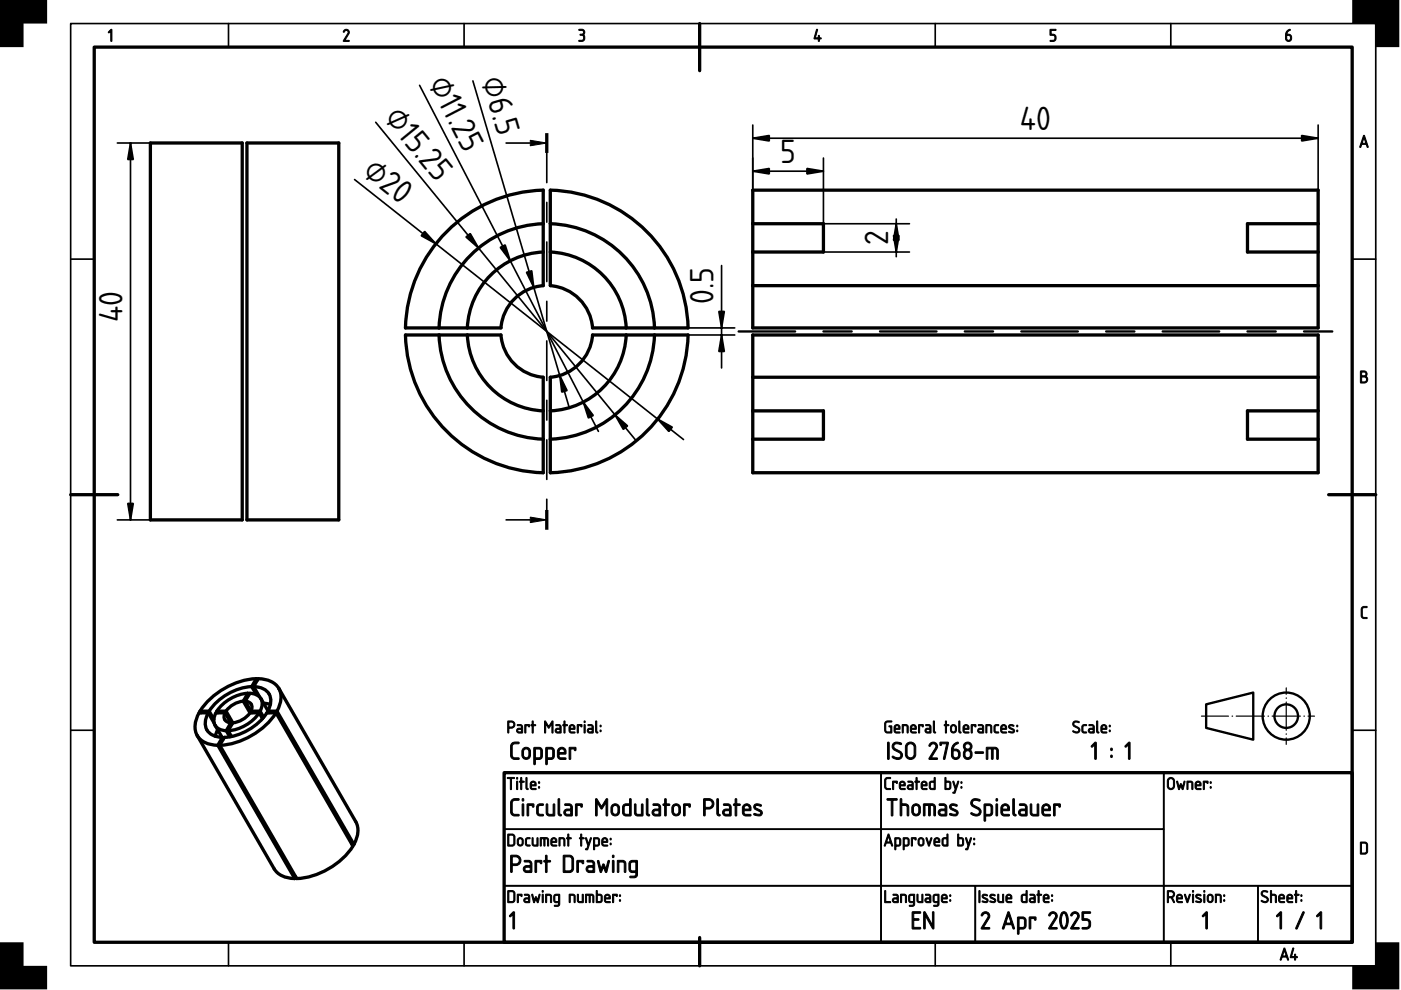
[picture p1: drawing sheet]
<svg xmlns="http://www.w3.org/2000/svg" width="297mm" height="210mm" viewBox="0 0 297 210" stroke-linecap="round" stroke-linejoin="round" font-family="sans-serif">
<defs><g id="words">
<g font-size="6.7">
<text x="90.7" y="17.6" transform="rotate(63 90.7 17.6)">⌀1 .25</text>
<text x="102.1" y="17" transform="rotate(74 102.1 17)">⌀6.5</text>
<text x="81.3" y="25.1" transform="rotate(51 81.3 25.1)">⌀15.25</text>
<text x="216.3" y="27.6">40</text>
<text x="165.4" y="34.6">5</text>
<text x="76.6" y="36.9" transform="rotate(38 76.6 36.9)">⌀20</text>
<text x="188.3" y="52" transform="rotate(-90 188.3 52)">2</text>
<text x="151.3" y="64.5" transform="rotate(-90 151.3 64.5)">0.5</text>
<text x="25.9" y="68.3" transform="rotate(-90 25.9 68.3)">40</text>
</g>
</g></defs>
<path d="M20 10h266.7v189.8h-266.7zM148.3 5v10M15 104.9h10M281.7 104.9h10M106.9 163.8h179.8v36h-179.8zM148.3 198.8v6" fill="none" stroke="#000" stroke-width=".7"/>
<g fill="none" stroke="#000" stroke-width=".35">
<path d="M15 5h276.7v199.8h-276.7zM48.4 5v5M98.4 5v5M198.3 5v5M248.2 5v5M15 54.9h5M286.7 54.9h5M15 154.8h5M286.7 154.8h5M106.9 163.8h79.9v12h-79.9zM106.9 175.8h79.9v12h-79.9zM186.8 175.8h59.9v12h-59.9z"/>
<path d="M186.8 163.8h59.9v12h-59.9zM246.7 163.8h40v24h-40zM48.4 199.8v5M98.4 199.8v5M106.9 187.8h79.9v12h-79.9zM186.8 187.8h20v12h-20zM198.3 199.8v5M206.8 187.8h39.9v12h-39.9zM246.7 187.8h20v12h-20zM248.2 199.8v5M266.7 187.8h20v12h-20z"/>
</g>
<g fill="#000" stroke="#000" stroke-width=".21">
<path d="M23.5 6.3l.2 .1v2.2l-.1 .2-.1-.2v-2l-.4 .4-.1-.1zM72.9 6.4a.64 .64 0 0 1 .9-.1 .64 .64 0 0 1 .2 .9l-.9 1.4h.8l.1 .2h-1.2l.9-1.7a.44 .44 0 0 0-.2-.7 .44 .44 0 0 0-.6 .4l-.1-.1zM122.7 6.2a.75 .75 0 0 1 1 .2 .75 .75 0 0 1 0 1 .82 .82 0 0 1 .2 1.1 .82 .82 0 0 1-1.2 .2v-.1a.76 .76 0 0 0 1-.7l-.1-.3-.6-.1v-.2a.47 .47 0 0 0 .6-.2 .47 .47 0 0 0-.1-.6l-.8-.1zM173.1 6.2l.2 .2-.4 1.6h.6l.1-.5 .1 .5 .4 .2-.4 .1-.1 .5-.1-.5-.9-.1zM222.6 6.2h1.2l.1 .1-.1 .2h-.9v.7a.8 .8 0 0 1 1 .6 .8 .8 0 0 1-.6 1l-.7-.1 .6-.2a.54 .54 0 0 0 .5-.5 .54 .54 0 0 0-.5-.5h-.6zM288.8 128.7l.3-.1h.7v.2l-.7 .1-.2 .2-.1 1.4 .3 .4h.7v.2h-.8l-.4-.4v-1.5zM108.7 193.4l.2-.1 .2 .2v3.3l-.2 .2-.2-.2v-2.9l-.4 .5-.3-.2zM255.6 193.4l.2-.1 .2 .2v3.3l-.2 .2-.2-.2v-2.9l-.4 .5-.3-.2z"/>
<path d="M272.9 6.6l.5-.4 .2 .2a.79 .79 0 0 0-.7 .9 .75 .75 0 0 1 1 .8 .75 .75 0 0 1-1.2 .5l-.1-.4a1.82 1.82 0 0 1 .3-1.6zM272.8 7.5v.7a.4 .4 0 0 0 .4 .3 .4 .4 0 0 0 .4-.3l-.1-.6z"/>
<path d="M289.1 28.7l.2 .1 .8 2.3-.1 .2-.3-.7h-1l-.2 .6-.2-.1zM289.2 29.2l-.4 1.2h.8z"/>
<path d="M288.5 78.7l.6-.1a.65 .65 0 0 1 .7 .4 .65 .65 0 0 1-.2 .8 .77 .77 0 0 1 .4 .8 .77 .77 0 0 1-.7 .6h-.8zM288.7 79.9v1.1h.5a.52 .52 0 0 0 .5-.5 .52 .52 0 0 0-.5-.6zM288.7 78.9v.8h.5a.39 .39 0 0 0 .4-.4 .39 .39 0 0 0-.4-.4z"/>
<path d="M107.9 153.1v1h.6a.52 .52 0 0 0 .4-.5 .52 .52 0 0 0-.5-.5zM107.7 152.9h.1a1.18 1.18 0 0 1 1.2 .2 .78 .78 0 0 1 .1 .8 .78 .78 0 0 1-.6 .5h-.6v.9l-.2 .1zM109.8 154.7v.3l.1 .2h.7v-.6zM109.7 153.7h.8l.3 .4v1.3h-.8a.52 .52 0 0 1-.5-.5 .52 .52 0 0 1 .5-.5h.6l-.1-.4-.8-.2zM111.3 153.7h1l-.1 .4-.2-.2h-.5v1.4l-.1 .1-.1-.1zM112.8 152.9l.3 .1v.6l.5 .2-.5 .1v1.4l-.2 .1-.1-.1v-1.4l-.2-.1 .2-.2zM115.5 152.9h.2l.6 1.1 .7-1.1h.2v2.5l-.2-.1v-1.9l-.7 1-.6-1v1.9l-.2 .1zM118 154.7v.3l.1 .2h.6v-.6zM117.9 153.7h.8l.3 .4-.1 1.3h-.7a.52 .52 0 0 1-.5-.5 .52 .52 0 0 1 .5-.5h.5v-.4l-.8-.2zM119.6 152.9l.2 .1v.6l.5 .2-.5 .1v1.4l-.1 .1-.1-.1v-1.4l-.3-.1 .3-.2zM121 154l-.1 .4h.8l-.2-.5zM120.9 153.8a.64 .64 0 0 1 .8 0 .64 .64 0 0 1 .1 .8h-.9l.1 .5 .9 .2-.8 .1a1.06 1.06 0 0 1-.2-1.6zM122.4 153.7h1l-.1 .4-.1-.2h-.6v1.4l-.1 .1-.1-.1zM123.9 153.7l.2 .1v1.5l-.1 .1-.2-.1zM123.8 153a.17 .17 0 0 1 .3 0 .17 .17 0 0 1-.3 0zM124.8 154.7v.3l.1 .2h.6v-.6zM124.7 153.7h.8l.3 .4v1.3h-.8a.52 .52 0 0 1-.5-.5 .52 .52 0 0 1 .5-.5h.5v-.4l-.8-.2zM126.3 152.9l.2 .1v2l.3 .3-.2 .1-.2-.1-.1-.3zM127.2 154.8h.2v.3h-.2zM127.2 153.8h.2v.3h-.2z"/>
<path d="M108.5 157.6a1.46 1.46 0 0 1 1.6-.1l-.2 .2-1 .1-.3 .4 .1 2.2 .4 .3h.9l-.1 .3h-1l-.6-.5-.1-2.3zM111.2 158.9l-.2 .3v.9a.57 .57 0 0 0 .6 .6 .57 .57 0 0 0 .5-.7v-.8l-.2-.3-.3-.1zM111 158.6a.92 .92 0 0 1 1.5 .7 1.51 1.51 0 0 1-.3 1.5 .92 .92 0 0 1-1 .1 .92 .92 0 0 1-.6-.8l.1-1zM113.5 158.8v1.9l.9-.1 .2-.3v-1.2l-.2-.3zM113.2 158.5a1.38 1.38 0 0 1 1.8 .5v.2a1.71 1.71 0 0 1-.5 1.8h-1v1.1h-.3zM116.1 158.8v1.9l.9-.1 .2-.3v-1.2l-.2-.3zM115.7 158.5a1.38 1.38 0 0 1 1.8 .5v.2a1.71 1.71 0 0 1-.5 1.8h-.9l-.1 1.1h-.3zM118.7 159l-.2 .6h1.2a.58 .58 0 0 0-.3-.7 .58 .58 0 0 0-.7 .1zM118.5 158.7a.92 .92 0 0 1 1.2 0 .92 .92 0 0 1 .1 1.2h-1.3l.2 .7 1.1 .1 .2 .2-.2 .1h-.9a.89 .89 0 0 1-.7-1.2 1.14 1.14 0 0 1 .3-1.1zM120.7 158.5l1.2-.1 .2 .2-.1 .6-.2-.1v-.3h-.8v2l-.2 .2a3.9 3.9 0 0 1-.1-2.5z"/>
<path d="M187.7 153l.5-.2 .9 .1-.1 .2h-.9l-.3 .4v1.2l.2 .4 .9 .1v-1.1l-.4-.1 .1-.1h.5v1.5h-1l-.5-.3v-1.6zM189.9 154l-.1 .4h.8l-.2-.5zM189.8 153.8a.64 .64 0 0 1 .8 0 .64 .64 0 0 1 .1 .8h-.9l.1 .5 .9 .2-.7 .1a1.06 1.06 0 0 1-.3-1.6zM191.3 153.6a.88 .88 0 0 1 1.3 .6l-.2 1.2-.1-.1v-1.3l-.8-.1v1.4l-.2 .1zM193.3 154v.4h.7l-.2-.5zM193.2 153.8a.64 .64 0 0 1 .9 0 .64 .64 0 0 1 .1 .8h-.9l.1 .5 .9 .2-.8 .1a1.06 1.06 0 0 1-.3-1.6zM194.8 153.7h1l-.1 .4-.2-.2h-.5v1.4l-.1 .1-.2-.1zM196.4 154.7v.3l.1 .2h.6v-.6zM196.3 153.7h.8l.3 .4v1.3h-.8a.52 .52 0 0 1-.5-.5 .52 .52 0 0 1 .5-.5h.5v-.4l-.8-.2zM197.9 152.9l.2 .1v2l.3 .3-.1 .1-.3-.1-.1-.3zM200.5 152.9l.2 .1v.6l.5 .2-.5 .1v1.4l-.1 .1-.2-.1v-1.4l-.2-.1 .2-.2zM201.9 154l-.1 .8a.4 .4 0 0 0 .4 .4 .4 .4 0 0 0 .3-.5l-.1-.7zM201.7 153.8a.64 .64 0 0 1 1.1 .4v.6a.64 .64 0 0 1-.7 .6 .64 .64 0 0 1-.6-.6v-.7zM203.3 152.9l.2 .1v2l.3 .3-.2 .1-.2-.1-.1-.3zM204.5 154l-.1 .4h.8l-.2-.5zM204.4 153.8a.64 .64 0 0 1 .9 0 .64 .64 0 0 1 0 .8h-.9l.1 .5 1 .2-.8 .1a1.06 1.06 0 0 1-.3-1.6zM205.9 153.7h1l-.1 .4-.1-.2h-.5v1.4l-.2 .1-.1-.1zM207.6 154.7l-.1 .3 .2 .2h.6v-.6zM207.4 153.7h.9l.3 .4-.1 1.3h-.7a.52 .52 0 0 1-.5-.5 .52 .52 0 0 1 .5-.5h.5v-.4l-.9-.2zM209 153.6a.88 .88 0 0 1 1.3 .6l-.1 1.2-.2-.1v-1.3l-.8-.1v1.4l-.2 .1zM210.9 153.8l.7-.2 .1 .2a.52 .52 0 0 0-.6 .1 .52 .52 0 0 0-.1 .6v.5l.8 .3a.65 .65 0 0 1-.8 0 .65 .65 0 0 1-.3-.7zM212.5 154l-.1 .4h.8l-.2-.5zM212.4 153.8a.64 .64 0 0 1 .8 0 .64 .64 0 0 1 .1 .8h-.9l.1 .5 .9 .2-.7 .1a1.06 1.06 0 0 1-.3-1.6zM214 153.8a.61 .61 0 0 1 1 .2l-.7-.1-.2 .2 .7 .5a.52 .52 0 0 1 .2 .7 .52 .52 0 0 1-.8 .1l-.3-.2 .1-.1a.45 .45 0 0 0 .5 .1 .45 .45 0 0 0 .3-.3l-.8-.5-.2-.3zM215.6 154.8h.2v.3h-.2zM215.6 153.8h.2v.3h-.2z"/>
<path d="M227.6 153a.99 .99 0 0 1 1.2 .1l-.1 .1a.6 .6 0 0 0-.6-.1 .6 .6 0 0 0-.4 .6l.9 .5a.73 .73 0 0 1 0 1.2 .73 .73 0 0 1-1.1-.4l.1-.1a.61 .61 0 0 0 .6 .3 .61 .61 0 0 0 .5-.6l-1.1-.7-.2-.4zM229.5 153.8l.8-.2 .1 .2a.52 .52 0 0 0-.6 .1 .52 .52 0 0 0-.2 .6v.5l.8 .3a.65 .65 0 0 1-.8 0 .65 .65 0 0 1-.2-.7zM231.1 154.7l-.1 .3 .1 .2h.7v-.6zM230.9 153.7h.8l.3 .4v1.3h-.8a.52 .52 0 0 1-.5-.5 .52 .52 0 0 1 .5-.5h.6l-.1-.4-.8-.2zM232.5 152.9l.2 .1v2l.3 .3-.1 .1-.3-.1-.1-.3zM233.7 154v.4h.7l-.2-.5zM233.6 153.8a.64 .64 0 0 1 .9 0 .64 .64 0 0 1 .1 .8h-1l.2 .5 .9 .2-.8 .1a1.06 1.06 0 0 1-.3-1.6zM235.2 154.8h.2v.3h-.2zM235.2 153.8h.2v.3h-.2z"/>
<path d="M232.1 157.4l.2-.1 .1 .2v3.3l-.1 .2-.2-.2v-2.9l-.5 .5-.2-.1zM235.5 160.2h.3v.4h-.3zM235.5 158.7h.3v.4h-.3zM239.2 157.4l.2-.1 .2 .2v3.3l-.2 .2-.2-.2v-2.9l-.4 .5-.3-.1z"/>
<path d="M107.6 164.9l1.4-.1 .1 .2-.7 .1v2.2l-.1 .1-.1-.1v-2.2l-.6-.1zM109.6 165.6l.2 .1v1.6l-.2 .1-.1-.1zM109.5 165a.17 .17 0 0 1 .3 0 .17 .17 0 0 1-.3 0zM110.4 164.9l.2 .1v.6l.6 .2-.6 .1v1.4l-.1 .1-.1-.1v-1.4l-.3-.2 .3-.1zM111.5 164.9l.2 .1v2l.3 .3-.1 .1-.3-.1-.1-.3zM112.7 166v.4h.7l-.2-.5zM112.6 165.8a.64 .64 0 0 1 .9 0 .64 .64 0 0 1 .1 .8h-1l.2 .5 .9 .2-.8 .1a1.06 1.06 0 0 1-.3-1.6zM114.2 166.8h.2v.3h-.2zM114.2 165.8h.2v.3h-.2z"/>
<path d="M107.9 177.1v2.1l.8-.1 .2-.3v-1.5l-.2-.2zM107.7 176.9l1-.1 .5 .5v1.7l-.5 .4h-1zM110 177.9l-.1 .9a.4 .4 0 0 0 .4 .3 .4 .4 0 0 0 .4-.4l-.1-.7zM109.9 177.7a.64 .64 0 0 1 1 .5v.6a.64 .64 0 0 1-.6 .6 .64 .64 0 0 1-.6-.6v-.8zM111.5 177.8l.8-.2 .1 .2a.52 .52 0 0 0-.6 .1 .52 .52 0 0 0-.2 .5l.1 .6 .7 .3a.65 .65 0 0 1-.8 0 .65 .65 0 0 1-.2-.7zM112.8 177.6l.2 .2 .1 1.2 .2 .2h.5v-1.5l.2-.1 .1 .1v1.7h-1a1.76 1.76 0 0 1-.3-1.8zM114.6 177.6h1.4a1.46 1.46 0 0 1 .2 1.8l-.1-.2v-1.2l-.3-.2h-.2v1.4l-.2 .2-.1-.1v-1.5h-.5v1.5l-.2 .1zM117.1 178l-.1 .4h.8l-.2-.5zM117 177.8a.64 .64 0 0 1 .9 0 .64 .64 0 0 1 0 .8h-.9l.1 .5 1 .2-.8 .1a1.06 1.06 0 0 1-.3-1.6zM118.5 177.6a.88 .88 0 0 1 1.3 .6l-.1 1.2-.2-.2v-1.2l-.8-.2v1.4l-.2 .2zM120.4 176.9l.2 .1v.6l.5 .1-.5 .1v1.5l-.1 .1-.1-.1v-1.5l-.3-.1 .3-.1zM123.1 176.9l.2 .1v.6l.6 .1-.6 .1v1.5l-.1 .1-.1-.1v-1.5l-.3-.1 .3-.1zM124.2 177.6l.2 .1 .4 1.2 .4-1.2 .1-.1 .1 .1-.9 2.5-.4-.1 .3-.2 .2-.6zM126.1 177.9v1.3l.6-.1 .2-.2v-.9l-.2-.1zM125.9 177.6a.86 .86 0 0 1 1.2 .6v.2a.7 .7 0 0 1-.5 1h-.5v.7h-.2zM127.9 178l-.1 .4h.8l-.2-.5zM127.8 177.8a.64 .64 0 0 1 .9 0 .64 .64 0 0 1 0 .8h-.9l.1 .5 1 .2-.8 .1a1.06 1.06 0 0 1-.3-1.6zM129.4 178.8h.2v.3h-.2zM129.4 177.8h.2v.2h-.2z"/>
<path d="M108.5 169.6a1.46 1.46 0 0 1 1.6-.1l-.2 .2-1 .1-.3 .4 .1 2.2 .4 .3h.9l-.1 .3h-1l-.6-.5-.1-2.3zM110.7 170.5h.3l.1 .1v2.2l-.2 .2-.2-.2zM110.7 169.6a.25 .25 0 0 1 .5 0 .25 .25 0 0 1-.5 0zM111.8 170.5l1.2-.1 .2 .2-.1 .6-.2-.1v-.3h-.8v2l-.2 .2a3.9 3.9 0 0 1-.1-2.5zM114 170.6a1.11 1.11 0 0 1 1.2 0v.1a.86 .86 0 0 0-1.1 .6l.1 1.1 .1 .2 .9 .1v.1a.96 .96 0 0 1-1.2 0 .96 .96 0 0 1-.2-1.1v-.7zM115.8 170.5h.3v.2l.1 1.7 .3 .3h.8v-2.1l.2-.2 .1 .2v2.4h-1.1a.84 .84 0 0 1-.7-1.1zM118.4 169.4h.2l.1 .1v2.9l.3 .4a.52 .52 0 0 1-.6 0 .52 .52 0 0 1-.1-.7zM120 172l-.1 .4 .2 .2h.9v-.7zM119.8 170.5h1.1l.4 .5 .1 1.9-.2 .1h-1a.74 .74 0 0 1-.7-.7 .74 .74 0 0 1 .7-.8h.8v-.5l-.2-.2-1-.1zM122.1 170.5l1.2-.1 .2 .2-.2 .6-.1-.1-.1-.3h-.7v2l-.2 .2a3.9 3.9 0 0 1-.1-2.5zM126.3 169.4h.3l.9 1.6 1-1.6h.3v3.6h-.3v-.2v-2.6l-1 1.3-.9-1.3v2.6v.2h-.3zM130.1 170.9l-.2 .3v.9a.57 .57 0 0 0 .6 .5 .57 .57 0 0 0 .5-.6v-.8l-.2-.3-.3-.1zM129.9 170.6a.92 .92 0 0 1 1.5 .7 1.51 1.51 0 0 1-.3 1.5 .92 .92 0 0 1-1 .1 .92 .92 0 0 1-.6-.8l.1-1.1zM132.5 170.8l-.2 .4 .1 1.3 .4 .1h.7v-1.8zM132.2 170.7a1.3 1.3 0 0 1 1.3-.3v-.9l.1-.2 .2 .2v3.3l-.2 .2a1.47 1.47 0 0 1-1.4-.2l-.2-.5v-1.2zM134.5 170.5h.3l.1 .2v1.7l.3 .3h.8v-2.1l.2-.2 .1 .2v2.4h-1.1a.84 .84 0 0 1-.7-1.1zM137.1 169.4h.2l.1 .1v2.9l.3 .4a.52 .52 0 0 1-.6 0 .52 .52 0 0 1-.1-.7zM138.7 172l-.1 .4 .2 .2h.9v-.7zM138.5 170.5h1.1l.5 .5v1.9l-.2 .1h-1a.74 .74 0 0 1-.7-.7 .74 .74 0 0 1 .8-.8h.7v-.5l-.2-.2-1-.1zM141 169.4h.2l.1 .1v.9h.5l.2 .2-.2 .2h-.5v2l-.2 .2-.2-.2v-2l-.4-.2 .4-.2zM143 170.9l-.2 .3v.9a.57 .57 0 0 0 .6 .5 .57 .57 0 0 0 .5-.6v-.8l-.2-.3-.3-.1zM142.8 170.6a.92 .92 0 0 1 1.5 .7 1.51 1.51 0 0 1-.3 1.5 .92 .92 0 0 1-1 .1 .92 .92 0 0 1-.6-.8l.1-1.1zM145 170.5l1.2-.1 .2 .2-.2 .6-.1-.1-.1-.3h-.7v2l-.2 .2a3.9 3.9 0 0 1-.1-2.5zM149.5 169.7v1.5h.8a.75 .75 0 0 0 .7-.8 .75 .75 0 0 0-.8-.7zM149.2 169.4l.2-.1a1.69 1.69 0 0 1 1.7 .4 1.1 1.1 0 0 1 .2 1.2 1.1 1.1 0 0 1-1 .6h-.8v1.3v.2l-.3-.1zM152 169.4h.3v.1v2.9l.4 .4a.52 .52 0 0 1-.7 0 .52 .52 0 0 1 0-.7zM153.6 172v.4l.2 .2h.9v-.7zM153.4 170.5h1.1l.5 .5v1.9l-.2 .1h-.9a.74 .74 0 0 1-.7-.7 .74 .74 0 0 1 .7-.8h.8l-.1-.5-.2-.2-1-.1zM155.9 169.4h.3v.1v.9h.6l.2 .2-.2 .2h-.6v2l-.2 .2-.1-.2v-2l-.4-.2 .4-.2zM157.9 171l-.1 .5h1.1a.58 .58 0 0 0-.3-.6 .58 .58 0 0 0-.7 .1zM157.7 170.7a.92 .92 0 0 1 1.2 0 .92 .92 0 0 1 .2 1.2h-1.3l.1 .7 1.1 .1 .2 .1-.2 .2h-.9a.89 .89 0 0 1-.7-1.2 1.14 1.14 0 0 1 .3-1.1zM160 170.6a1.19 1.19 0 0 1 1.4 .2l-.1 .2-.6-.2a.34 .34 0 0 0-.4 0 .34 .34 0 0 0-.1 .4l1 .6a.7 .7 0 0 1 .3 .9 .7 .7 0 0 1-1 .3l-.7-.2v-.3h.3a.78 .78 0 0 0 1.2-.2l-.2-.2-.9-.4a.65 .65 0 0 1-.2-1.1z"/>
<path d="M188.1 169.4l2-.1 .1 .2-.1 .2h-.8v3.1l-.2 .2-.1-.2v-3.1l-.9-.1zM190.9 169.4h.3v1a1.34 1.34 0 0 1 1.3 .3l.2 .5-.1 1.8h-.2l-.1-.2v-1.8l-.4-.2h-.7v2v.1h-.3zM193.9 170.9l-.2 .3v.9a.57 .57 0 0 0 .6 .5 .57 .57 0 0 0 .5-.6v-.8l-.2-.3-.4-.1zM193.7 170.6a.92 .92 0 0 1 1.4 .7 1.51 1.51 0 0 1-.3 1.5 .92 .92 0 0 1-.9 .1 .92 .92 0 0 1-.6-.8l.1-1.1zM195.8 170.5l1.8-.1a.84 .84 0 0 1 .7 1.1v1.3l-.1 .2-.2-.2v-1.8l-.2-.2h-.6v2v.1h-.3v-2.1h-.8v2v.2h-.3zM199.4 172l-.1 .4 .2 .2h.9v-.7zM199.1 170.5h1.1l.5 .5v1.9l-.2 .1h-.9a.74 .74 0 0 1-.7-.7 .74 .74 0 0 1 .7-.8h.8v-.5l-.2-.2-1.1-.1zM201.5 170.6a1.19 1.19 0 0 1 1.5 .2l-.2 .2-.6-.2a.34 .34 0 0 0-.4 0 .34 .34 0 0 0-.1 .4l1.1 .6a.7 .7 0 0 1 .2 .9 .7 .7 0 0 1-1 .3l-.6-.2v-.3h.2a.78 .78 0 0 0 1.2-.2l-.2-.2-.9-.4a.65 .65 0 0 1-.2-1.1zM206.1 169.6a1.41 1.41 0 0 1 1.7 .1l-.1 .2a.92 .92 0 0 0-1.5 .4l.3 .5a1.9 1.9 0 0 1 1.5 1 1.07 1.07 0 0 1-.5 1.2 1.07 1.07 0 0 1-1.3-.2l-.4-.2 .2-.3a1.19 1.19 0 0 0 1.6 0 .58 .58 0 0 0-.3-.7l-1.4-.9-.1-.4zM209 170.8v1.9l.9-.1 .2-.3v-1.3l-.2-.2zM208.7 170.5a1.38 1.38 0 0 1 1.8 .5v.2a1.71 1.71 0 0 1-.5 1.8h-1l-.1 1.1h-.2zM211.2 170.5h.3v.1v2.2l-.2 .2-.1-.2zM211.1 169.6a.25 .25 0 0 1 .5 0 .25 .25 0 0 1-.5 0zM212.7 171l-.1 .5h1.1a.58 .58 0 0 0-.3-.6 .58 .58 0 0 0-.7 .1zM212.5 170.7a.92 .92 0 0 1 1.2 0 .92 .92 0 0 1 .2 1.2h-1.3l.1 .7 1.1 .1 .2 .1-.2 .2h-.9a.89 .89 0 0 1-.7-1.2 1.14 1.14 0 0 1 .3-1.1zM214.8 169.4h.2l.1 .1v2.9l.3 .4a.52 .52 0 0 1-.6 0 .52 .52 0 0 1-.1-.7zM216.4 172l-.1 .4 .2 .2h.9v-.7zM216.2 170.5h1.1l.5 .5v1.9l-.2 .1h-1a.74 .74 0 0 1-.7-.7 .74 .74 0 0 1 .8-.8h.7v-.5l-.2-.2-1-.1zM218.5 170.5h.2l.1 .2v1.7l.3 .3h.8v-2.1l.2-.2 .1 .2v2.4h-1.1a.84 .84 0 0 1-.7-1.1zM221.4 171l-.2 .5h1.2a.58 .58 0 0 0-.3-.6 .58 .58 0 0 0-.7 .1zM221.2 170.7a.92 .92 0 0 1 1.2 0 .92 .92 0 0 1 .2 1.2h-1.4l.2 .7 1.1 .1 .2 .1-.2 .2h-.9a.89 .89 0 0 1-.7-1.2 1.14 1.14 0 0 1 .3-1.1zM223.4 170.5l1.2-.1 .2 .2-.1 .6-.2-.1v-.3h-.8v2l-.2 .2a3.9 3.9 0 0 1-.1-2.5z"/>
<path d="M187.8 165l.2-.1h.8v.2h-.8l-.2 .2v1.5l.2 .3 .7 .1 .1 .2h-.8l-.4-.4v-1.5zM189.3 165.6l1 .1-.1 .4-.2-.2h-.5v1.4l-.1 .1-.2-.1zM191 166l-.1 .4h.8l-.2-.5zM190.9 165.8a.64 .64 0 0 1 .8 0 .64 .64 0 0 1 .1 .8h-.9l.1 .5 .9 .2-.7 .1a1.06 1.06 0 0 1-.3-1.6zM192.7 166.7l-.1 .3 .2 .1 .6 .1v-.6zM192.5 165.6h.8l.3 .5v1.3h-.8a.52 .52 0 0 1-.5-.5 .52 .52 0 0 1 .5-.5h.6v-.4l-.9-.2zM194.2 164.9l.3 .1v.6l.5 .2-.5 .1v1.4l-.2 .1-.1-.1v-1.4l-.2-.2 .2-.1zM195.6 166l-.1 .4h.8l-.2-.5zM195.5 165.8a.64 .64 0 0 1 .9 0 .64 .64 0 0 1 .1 .8h-1l.2 .5 .9 .2-.8 .1a1.06 1.06 0 0 1-.3-1.6zM197.4 165.9l-.1 .3v.8l.8 .2v-1.3zM197.1 165.8l.3-.2h.7v-.6l.2-.1v2.5h-1l-.2-.3zM200.6 165.9v1.3h.5a.91 .91 0 0 0 .2-1.3zM200.4 164.9l.2 .1v.6h.7l.3 .3v1l-.3 .5-1-.1zM202 165.6l.3 .1 .3 1.2 .4-1.2 .2-.1 .1 .1-.9 2.5-.4-.1 .3-.1 .2-.7zM203.7 166.8h.2v.3h-.2zM203.7 165.8h.2v.3h-.2z"/>
<path d="M188.3 176.9h.2l.8 2.3-.1 .2-.3-.6h-1l-.2 .6-.2-.1zM188.4 177.3l-.4 1.2h.8zM190 177.9v1.3l.6-.1 .1-.2v-.9l-.1-.1zM189.7 177.6a.86 .86 0 0 1 1.3 .6v.2a.7 .7 0 0 1-.5 1h-.5l-.1 .7h-.2zM191.7 177.9v1.3l.7-.1 .1-.2v-.9l-.1-.1zM191.5 177.6a.86 .86 0 0 1 1.3 .6v.2a.7 .7 0 0 1-.5 1h-.6v.7h-.2zM193.3 177.6l.9 .1-.1 .4-.1-.3h-.5v1.5l-.2 .1-.1-.1zM195 177.9l-.1 .9a.4 .4 0 0 0 .4 .3 .4 .4 0 0 0 .4-.4l-.2-.7zM194.9 177.7a.64 .64 0 0 1 1 .5v.6a.64 .64 0 0 1-.6 .6 .64 .64 0 0 1-.7-.6l.1-.8zM196.3 177.6l.3 .1 .4 1.2 .3-1.2h.3l-.6 1.7zM198.3 178l-.1 .4h.8l-.2-.5zM198.2 177.8a.64 .64 0 0 1 .9 0 .64 .64 0 0 1 .1 .8h-1l.2 .5 .9 .2-.8 .1a1.06 1.06 0 0 1-.3-1.6zM200.1 177.9l-.1 .3v.8l.8 .1v-1.3zM199.8 177.8l.3-.2h.7v-.6l.2-.1v2.5h-1l-.2-.3zM203.3 177.8v1.4h.5a.91 .91 0 0 0 .2-1.3zM203.1 176.9h.2v.7h.7l.3 .3v1l-.3 .5-1-.1zM204.7 177.6l.3 .1 .3 1.2 .4-1.2 .2-.1 .1 .1-.9 2.5-.4-.1 .3-.2 .2-.6zM206.4 178.8h.2v.3h-.2zM206.4 177.8h.2v.2h-.2z"/>
<path d="M188.2 157.4h.3v.2v3.2l-.2 .2-.1-.2zM189.4 157.6a1.41 1.41 0 0 1 1.8 .1l-.2 .2a.92 .92 0 0 0-1.5 .4l.4 .5a1.9 1.9 0 0 1 1.4 1 1.07 1.07 0 0 1-.5 1.2 1.07 1.07 0 0 1-1.3-.2l-.3-.2 .1-.3a1.19 1.19 0 0 0 1.7 0 .58 .58 0 0 0-.4-.7l-1.3-.9-.2-.4zM192.6 157.9l-.3 .5v1.6a.75 .75 0 0 0 .8 .7 .75 .75 0 0 0 .7-.8v-1.5a.75 .75 0 0 0-.4-.6 .75 .75 0 0 0-.8 .1zM192.3 157.7a1.1 1.1 0 0 1 1.2-.3 1.1 1.1 0 0 1 .7 1v1.5a1.1 1.1 0 0 1-1.1 1.1 1.1 1.1 0 0 1-1.1-1v-1.9zM197.2 157.6a.92 .92 0 0 1 1.3-.1 .92 .92 0 0 1 .1 1.3l-1.2 1.9h1.2h.1v.3h-1.7v-.2l1.3-2.2a.6 .6 0 0 0-.3-.9 .6 .6 0 0 0-.8 .5l-.3-.1zM199.3 157.4l1.6-.1 .2 .2-.7 3.4-.2 .1-.2-.2 .7-3.1h-1.1l-.2 .4-.1-.2zM202.2 157.9l.7-.5 .3 .1a1.88 1.88 0 0 0-1.1 1.3 1.12 1.12 0 0 1 1.5 .9 1.12 1.12 0 0 1-1.2 1.3l-.6-.4-.1-.4a2.91 2.91 0 0 1 .3-2.1zM202.1 159.2v1a.57 .57 0 0 0 .6 .5 .57 .57 0 0 0 .5-.6l-.2-.7-.2-.2zM204.8 159.3a.8 .8 0 0 0 .4 1.4 .71 .71 0 0 0 .6-.9 .71 .71 0 0 0-1-.5zM204.6 158.3a.57 .57 0 0 0 1.1 0 .57 .57 0 0 0-1.1 0zM204.6 157.5a.92 .92 0 0 1 1.3 .2 .92 .92 0 0 1-.2 1.3 1.07 1.07 0 0 1 .3 1.5 1.07 1.07 0 0 1-1.4 .3l-.3-.6a1.15 1.15 0 0 1 .3-1.2 .92 .92 0 0 1 0-1.5zM206.8 159.4h1.6l.1 .2-.2 .1h-1.4h-.2zM209.2 158.5l1.7-.1a.84 .84 0 0 1 .8 1.2v1.2l-.2 .2-.2-.2v-1.8l-.2-.2h-.5v2l-.1 .2h-.3v-2.2h-.8v2v.2h-.3z"/>
<path d="M247.9 165.2l-.2 .4v1.1a.52 .52 0 0 0 .6 .5 .52 .52 0 0 0 .5-.6l-.1-1.3-.5-.2zM247.7 165.1a.77 .77 0 0 1 .9-.2 .77 .77 0 0 1 .4 .7v1a.77 .77 0 0 1-.7 .8 .77 .77 0 0 1-.8-.7v-1.3zM249.5 165.6l.2 .1 .3 1.2 .4-.8 .3 .8 .3-1.2 .2-.1-.4 1.8-.2-.1-.2-.7-.3 .7-.2 .1zM251.7 165.6a.88 .88 0 0 1 1.2 .6l-.1 1.2-.1-.2v-1.2l-.8-.1v1.4l-.2 .1zM253.7 166l-.1 .4h.8l-.2-.5zM253.6 165.8a.64 .64 0 0 1 .9 0 .64 .64 0 0 1 0 .8h-.9l.1 .5 1 .2-.8 .1a1.06 1.06 0 0 1-.3-1.6zM255.1 165.6l1 .1-.1 .4-.1-.2h-.5v1.4l-.2 .1-.1-.1zM256.6 166.8h.2v.3h-.2zM256.6 165.8h.2v.3h-.2z"/>
<path d="M107.9 189.1v2h.8l.2-.4v-1.4l-.2-.2zM107.7 188.9l1-.1 .5 .5v1.6l-.5 .5h-1zM109.7 189.6l1 .1-.1 .4-.2-.3h-.5v1.5l-.1 .1-.1-.2zM111.4 190.7l-.1 .3 .2 .1h.6v-.5zM111.2 189.6h.8l.3 .5v1.3h-.8a.52 .52 0 0 1-.5-.5 .52 .52 0 0 1 .5-.5h.6v-.4l-.9-.2zM112.8 189.6l.2 .1 .3 1.1 .3-.7 .4 .7 .3-1.1 .2-.1-.4 1.8-.2-.1-.3-.7-.2 .7-.2 .1zM115 189.6l.2 .1v1.5l-.1 .2-.2-.2zM114.9 189a.2 .2 0 0 1 .4 0 .2 .2 0 0 1-.4 0zM115.7 189.6a.88 .88 0 0 1 1.3 .5l-.2 1.3-.1-.2v-1.2l-.8-.2v1.4l-.2 .1zM117.7 189.9v1.1l.1 .1h.6v-1.3zM117.5 189.7l1-.1a4 4 0 0 1 .1 2.3 .86 .86 0 0 1-1.1 .2l.8-.2 .1-.5a.72 .72 0 0 1-.8-.1 .72 .72 0 0 1-.2-.8zM120.7 189.6a.88 .88 0 0 1 1.3 .5l-.2 1.3-.1-.2v-1.2l-.8-.2v1.4l-.2 .1zM122.4 189.6l.2 .1 .1 1.3 .2 .1h.5v-1.4l.2-.1 .1 .1-.1 1.7h-.9a1.76 1.76 0 0 1-.3-1.8zM124.2 189.6h1.4a1.46 1.46 0 0 1 .2 1.8l-.1-.2v-1.2l-.3-.2h-.2v1.4l-.2 .2-.1-.2v-1.4h-.5v1.5l-.2 .1zM126.6 189.8v1.3h.5a.91 .91 0 0 0 .3-1.2zM126.4 188.8l.2 .1v.7h.7l.4 .3v1l-.3 .5-1-.1zM128.5 190l-.1 .4h.8l-.2-.5zM128.4 189.7a.64 .64 0 0 1 .8 0 .64 .64 0 0 1 .1 .9h-.9l.1 .5 .9 .2-.8 .1a1.06 1.06 0 0 1-.2-1.7zM129.9 189.6l1 .1-.1 .4-.2-.3h-.5v1.5l-.1 .1-.1-.2zM131.3 190.8h.2v.3h-.2zM131.3 189.8h.2v.2h-.1z"/>
<path d="M108.6 181.7v1.5h.8a.75 .75 0 0 0 .7-.8 .75 .75 0 0 0-.8-.7zM108.3 181.4l.1-.1a1.69 1.69 0 0 1 1.8 .4 1.1 1.1 0 0 1 .2 1.1 1.1 1.1 0 0 1-1 .7h-.8v1.3v.1h-.3zM111.4 184l-.1 .4 .2 .2h.9v-.7zM111.2 182.5l1.1-.1 .5 .6v1.9l-.2 .1h-1a.74 .74 0 0 1-.7-.7 .74 .74 0 0 1 .8-.8h.7v-.5l-.2-.2-1-.1zM113.5 182.5l1.2-.1 .2 .2-.2 .5h-.1l-.1-.3h-.7v2l-.2 .2a3.9 3.9 0 0 1-.1-2.5zM115.7 181.4h.3v.1v.9h.6l.1 .2-.2 .2h-.5v2l-.2 .2-.2-.2v-2l-.3-.2 .3-.2zM119.8 181.7v2.9h1.2l.3-.5-.1-2.1-.4-.3zM119.5 181.4l1.5-.1 .6 .7v2.4l-.6 .6-1.6-.1zM122.3 182.5l1.3-.1 .2 .2-.2 .5h-.1l-.1-.3h-.7v2l-.2 .2a3.9 3.9 0 0 1-.2-2.5zM124.7 184l-.1 .4 .2 .2h.9v-.7zM124.5 182.5l1.1-.1 .5 .6v1.9l-.2 .1h-.9a.74 .74 0 0 1-.7-.7 .74 .74 0 0 1 .7-.8h.7v-.5l-.2-.2-1-.1zM126.7 182.5l.3 .1 .4 1.6 .5-1 .6 1 .4-1.6 .3-.1-.6 2.5-.3-.2-.4-1-.3 1-.3 .2zM129.9 182.5h.2l.1 .1v2.2l-.2 .2-.2-.2zM129.8 181.6a.25 .25 0 0 1 .5 0 .25 .25 0 0 1-.5 0zM130.9 182.5a1.44 1.44 0 0 1 1.8 .4v1.8l-.2 .3-.2-.3v-1.7l-.3-.2h-.8v2l-.2 .2a3.9 3.9 0 0 1-.1-2.5zM133.8 182.9l-.1 .3v1.2l.2 .2h.9v-1.8zM133.5 182.6l.6-.2 1 .1 .1 2.9a.79 .79 0 0 1-1.1 .7h-.5v-.3l1-.1 .2-.1v-.6a1.06 1.06 0 0 1-1.4-.6l-.1-1.3z"/>
<path d="M187.6 188.8l.2 .1v2.2h.9l.1 .3h-1.2zM189.5 190.7v.3l.1 .1h.6v-.5zM189.4 189.6h.8l.3 .5-.1 1.3h-.7a.52 .52 0 0 1-.5-.5 .52 .52 0 0 1 .5-.5h.5v-.4l-.8-.2zM191 189.6a.88 .88 0 0 1 1.2 .5l-.1 1.3-.1-.2-.1-1.2-.7-.2v1.4l-.2 .1zM193 189.9l-.1 1.1 .2 .1h.6v-1.3zM192.8 189.7l1-.1a4 4 0 0 1 .1 2.3 .86 .86 0 0 1-1.1 .2l.7-.2 .2-.5a.72 .72 0 0 1-.8-.1 .72 .72 0 0 1-.3-.8zM194.4 189.6l.2 .1 .1 1.3 .2 .1h.5v-1.4l.2-.1 .1 .1v1.7h-1a1.76 1.76 0 0 1-.3-1.8zM196.4 190.7v.3l.1 .1h.6v-.5zM196.2 189.6h.9l.3 .5-.1 1.3h-.7a.52 .52 0 0 1-.5-.5 .52 .52 0 0 1 .5-.5h.5v-.4l-.9-.2zM198.1 189.9v1.1l.1 .1h.6v-1.3zM198 189.7l1-.1a4 4 0 0 1 .1 2.3 .86 .86 0 0 1-1.2 .2l.8-.2 .1-.5a.72 .72 0 0 1-.8-.1 .72 .72 0 0 1-.2-.8zM199.9 190l-.1 .4h.8l-.2-.5zM199.8 189.7a.64 .64 0 0 1 .9 0 .64 .64 0 0 1 0 .9h-.9l.1 .5 1 .2-.8 .1a1.06 1.06 0 0 1-.3-1.7zM201.4 190.8h.2v.3h-.2zM201.4 189.8h.2v.2h-.2z"/>
<path d="M193.4 193.3h1.8v.3h-.2h-1.3v1.2h1l.2 .2-.2 .1h-1v1.5h1.3l.2 .3h-1.8zM195.9 193.3l.3 .1 1.5 2.7v-2.6v-.2h.3v3.6l-.3-.1-1.5-2.6v2.6l-.1 .1h-.2z"/>
<path d="M207.6 188.9l.2 .1v2.2l-.1 .2-.2-.2zM208.3 189.7a.61 .61 0 0 1 1 .2l-.6-.1-.2 .2 .7 .5a.52 .52 0 0 1 .2 .8 .52 .52 0 0 1-.8 0l-.4-.1 .2-.2a.45 .45 0 0 0 .5 .2 .45 .45 0 0 0 .3-.4l-.9-.5-.1-.3zM210 189.7a.61 .61 0 0 1 1 .2l-.7-.1-.2 .2 .8 .5a.52 .52 0 0 1 .1 .8 .52 .52 0 0 1-.8 0l-.3-.1 .1-.2a.45 .45 0 0 0 .5 .2 .45 .45 0 0 0 .3-.4l-.8-.5-.2-.3zM211.6 189.6l.2 .1v1.3l.2 .1h.6v-1.4l.1-.1 .1 .1v1.7h-1a1.76 1.76 0 0 1-.2-1.8zM213.6 190l-.1 .4h.8l-.2-.5zM213.5 189.7a.64 .64 0 0 1 .8 0 .64 .64 0 0 1 .1 .9h-.9l.1 .5 .9 .2-.7 .1a1.06 1.06 0 0 1-.3-1.7zM216.9 189.9l-.2 .3 .1 .8 .7 .1v-1.3zM216.6 189.8l.3-.2h.6v-.7l.3-.1-.1 2.6h-.9l-.3-.3zM218.5 190.7v.3l.1 .1h.6v-.5zM218.4 189.6h.8l.3 .5v1.3h-.8a.52 .52 0 0 1-.5-.5 .52 .52 0 0 1 .5-.5h.5v-.4l-.8-.2zM220.1 188.8l.2 .2v.6l.6 .1-.6 .1v1.5l-.1 .1-.1-.1v-1.5l-.3-.1 .3-.1zM221.5 190l-.1 .4h.8l-.2-.5zM221.4 189.7a.64 .64 0 0 1 .8 0 .64 .64 0 0 1 .1 .9h-.9l.1 .5 1 .2-.8 .1a1.06 1.06 0 0 1-.3-1.7zM223 190.8h.2v.3h-.2zM223 189.8h.2v.2h-.2z"/>
<path d="M208.3 193.6a.92 .92 0 0 1 1.2-.1 .92 .92 0 0 1 .2 1.2l-1.2 1.9h1.2l.1 .1v.2h-1.7v-.2l1.3-2.1a.6 .6 0 0 0-.3-.9 .6 .6 0 0 0-.8 .5l-.3-.2zM213.7 193.3l.3 .1 1.1 3.3-.2 .3-.4-.9h-1.4l-.3 .9-.3-.2zM213.8 194l-.5 1.7h1.1zM216.1 194.8v1.8h.9l.2-.4v-1.2l-.2-.2zM215.8 194.5a1.38 1.38 0 0 1 1.7 .5l.1 .2a1.71 1.71 0 0 1-.5 1.8h-1l-.1 1h-.2zM218.2 194.5l1.3-.1 .2 .2-.2 .5h-.1l-.1-.3h-.7v2l-.2 .2a3.9 3.9 0 0 1-.2-2.5zM222.6 193.6a.92 .92 0 0 1 1.2-.1 .92 .92 0 0 1 .2 1.2l-1.2 1.9h1.2l.1 .1v.2h-1.7v-.2l1.3-2.1a.6 .6 0 0 0-.3-.9 .6 .6 0 0 0-.8 .5l-.3-.2zM225.4 193.7l-.4 1.3a2.07 2.07 0 0 0 .6 1.6 2.3 2.3 0 0 0 .4-2.2l-.2-.6zM225.2 193.4a.84 .84 0 0 1 .9 .1 .84 .84 0 0 1 .3 .8l.1 1a2.09 2.09 0 0 1-.7 1.7h-.2a1.53 1.53 0 0 1-.9-1.7l.1-1.3zM227.3 193.6a.92 .92 0 0 1 1.2-.1 .92 .92 0 0 1 .2 1.2l-1.2 1.9h1.1l.2 .1v.2h-1.8v-.2l1.3-2.1a.6 .6 0 0 0-.2-.9 .6 .6 0 0 0-.8 .5l-.3-.2zM229.4 193.4l1.6-.1 .2 .2-.2 .2h-1.3v1.1a1.14 1.14 0 0 1 1.5 .8 1.14 1.14 0 0 1-.8 1.4h-.8l-.2-.2 .2-.2h.7a.77 .77 0 0 0 .6-.7 .77 .77 0 0 0-.7-.8h-.8z"/>
<path d="M247.7 189.1v1a.65 .65 0 0 0 .8-.1 .65 .65 0 0 0 .1-.8zM247.5 188.9l.1-.1a1.2 1.2 0 0 1 1.3 .3 .78 .78 0 0 1-.3 1.2l.4 1.1-.2-.1-.5-.9h-.6v.9l-.2 .1zM249.8 190l-.1 .4h.8l-.2-.5zM249.7 189.7a.64 .64 0 0 1 .8 0 .64 .64 0 0 1 .1 .9h-.9l.1 .5 .9 .2-.8 .1a1.06 1.06 0 0 1-.2-1.7zM251.1 189.6l.3 .1 .4 1.2 .3-1.2h.3l-.6 1.7zM252.9 189.6l.2 .1v1.5l-.2 .2-.1-.2zM252.8 189a.17 .17 0 0 1 .3 0 .17 .17 0 0 1-.3 0zM253.6 189.7a.61 .61 0 0 1 1 .2l-.6-.1-.3 .2 .8 .5a.52 .52 0 0 1 .1 .8 .52 .52 0 0 1-.7 0l-.4-.1 .2-.2a.45 .45 0 0 0 .5 .2 .45 .45 0 0 0 .3-.4l-.9-.5-.1-.3zM255.2 189.6l.3 .1v1.5l-.2 .2-.1-.2zM255.2 189a.17 .17 0 0 1 .3 0 .17 .17 0 0 1-.3 0zM256.3 189.9l-.1 .9a.4 .4 0 0 0 .4 .3 .4 .4 0 0 0 .4-.4l-.1-.8zM256.2 189.7a.64 .64 0 0 1 1 .5v.6a.64 .64 0 0 1-.6 .6 .64 .64 0 0 1-.7-.7l.1-.7zM257.7 189.6a.88 .88 0 0 1 1.2 .5l-.1 1.3-.1-.2v-1.2l-.8-.2v1.4l-.2 .1zM259.5 190.8h.1l.1 .3h-.2zM259.5 189.8h.2v.2h-.2z"/>
<path d="M267.6 189a.99 .99 0 0 1 1.2 .1l-.1 .1a.6 .6 0 0 0-.7-.1 .6 .6 0 0 0-.3 .5l.8 .5a.73 .73 0 0 1 0 1.2 .73 .73 0 0 1-1.1-.4h.1a.61 .61 0 0 0 .7 .3 .61 .61 0 0 0 .4-.6l-1.1-.7-.1-.4zM269.4 188.8h.2v.8h.7l.3 .3v1.5l-.2-.2v-1.2l-.3-.2h-.5v1.4l-.2 .1zM271.4 190l-.1 .4h.8l-.2-.5zM271.3 189.7a.64 .64 0 0 1 .9 0 .64 .64 0 0 1 0 .9h-.9l.2 .5 .9 .2-.8 .1a1.06 1.06 0 0 1-.3-1.7zM273.2 190l-.1 .4h.8l-.3-.5zM273 189.7a.64 .64 0 0 1 .9 0 .64 .64 0 0 1 .1 .9h-.9l.1 .5 .9 .2-.8 .1a1.06 1.06 0 0 1-.3-1.7zM274.7 188.8l.2 .2v.6l.6 .1-.6 .1v1.5l-.1 .1-.1-.1v-1.5l-.3-.1 .3-.1zM275.8 190.8h.2v.3h-.2zM275.8 189.8h.2v.2h-.2z"/>
<path d="M271.4 193.4l.1-.1 .2 .2v3.3l-.1 .2-.2-.2v-2.9l-.5 .5-.3-.2zM276.3 193.3h.2v.3l-1.4 3.2-.3 .1v-.2zM279.9 193.4l.2-.1 .1 .2v3.3l-.1 .2-.2-.2v-2.9l-.5 .5-.3-.2z"/>
<path d="M288.7 178.8v2.1l.8-.1 .2-.4v-1.4l-.2-.2zM288.5 178.6l1-.1 .4 .5v1.7l-.4 .4h-1.1z"/>
<path d="M272.2 201l.2 .1 .8 2.3-.1 .2-.3-.7h-1l-.2 .7-.2-.1zM272.3 201.5l-.4 1.2h.8zM274.1 201l.2 .1-.5 1.7h.7l.1-.5 .1 .5 .4 .1-.4 .2-.1 .5-.1-.5-.9-.2z"/>
</g>
<path d="M0 0h10v5h-5v5h-5zM286.7 0h10v10h-5v-5h-5zM0 199.8h5v5h5v5h-10zM291.7 199.8h5v10h-10v-5h5z" fill="#000"/>
<g fill="none" stroke="#000" stroke-width=".5">
<path d="M255.7 149.3l10-2.5v10l-10-2.5z"/>
<circle cx="272.7" cy="151.8" r="5"/>
<circle cx="272.7" cy="151.8" r="2.5"/>
</g>
<path d="M254.7 151.8h24" fill="none" stroke="#000" stroke-width=".25" stroke-dasharray="6 .7 .1 .7" stroke-dashoffset=".2"/>
<path d="M272.7 157.8v-12" fill="none" stroke="#000" stroke-width=".25" stroke-dasharray="6 .7 .1 .7" stroke-dashoffset="4.6"/>
<g fill="#fff">
<path d="M52.4 30.3h19.4v79.9h-19.4z" fill-rule="evenodd"/>
<path d="M31.9 30.3h19.5v79.9h-19.5z" fill-rule="evenodd"/>
</g>
<path d="M31.9 30.3h19.5v79.9h-19.5zM52.4 30.3h19.4v79.9h-19.4z" fill="none" stroke="#000" stroke-width=".7"/>
<path d="M24.9 30.3h7M27.7 30.3v79.9M24.9 110.2h7" fill="none" stroke="#000" stroke-width=".35"/>
<path d="M27.7 30.3l.6 3.5h-1.2zM27.1 106.7h1.2l-.6 3.5z" fill="#000" stroke="#000" stroke-width=".35"/>
<g fill="#fff">
<path d="M116.7 80a9.7 9.7 0 0 0 8.9-9h20.3a30 30 0 0 1-29.2 29.2z" fill-rule="evenodd"/>
<path d="M116.7 40.3a30 30 0 0 1 29.2 29.2h-20.3a9.7 9.7 0 0 0-8.9-8.9z" fill-rule="evenodd"/>
<path d="M86 71h20.2a9.7 9.7 0 0 0 9 9v20.2a30 30 0 0 1-29.2-29.2z" fill-rule="evenodd"/>
<path d="M94.7 49.1a29.9 29.9 0 0 1 20.5-8.8v20.3a9.7 9.7 0 0 0-9 8.9h-20.2a29.9 29.9 0 0 1 8.7-20.4z" fill-rule="evenodd"/>
<path d="M116.7 40.3a30 30 0 0 1 29.2 29.2h-7.1a22.9 22.9 0 0 0-22.1-22.1z" fill-rule="evenodd"/>
<path d="M116.7 93.1a22.9 22.9 0 0 0 22.1-22.1h7.1a30 30 0 0 1-29.2 29.2z" fill-rule="evenodd"/>
<path d="M94.7 49.1a29.9 29.9 0 0 1 20.5-8.8v7.1a22.9 22.9 0 0 0-22.1 22.1h-7.1a29.9 29.9 0 0 1 8.7-20.4z" fill-rule="evenodd"/>
<path d="M86 71h7.1a22.9 22.9 0 0 0 22.1 22.1v7.1a30 30 0 0 1-29.2-29.2z" fill-rule="evenodd"/>
<path d="M116.7 87.1a16.9 16.9 0 0 0 16.1-16.1h6a22.9 22.9 0 0 1-22.1 22.1z" fill-rule="evenodd"/>
<path d="M93.1 71h6a16.9 16.9 0 0 0 16.1 16.1v6a22.9 22.9 0 0 1-22.1-22.1z" fill-rule="evenodd"/>
<path d="M100.4 53.5a22.8 22.8 0 0 1 14.8-6.1v6a16.9 16.9 0 0 0-16.1 16.1h-6a22.8 22.8 0 0 1 7.3-16z" fill-rule="evenodd"/>
<path d="M116.7 47.4a22.9 22.9 0 0 1 22.1 22.1h-6a16.9 16.9 0 0 0-16.1-16.1z" fill-rule="evenodd"/>
<path d="M99.1 71h7.1a9.7 9.7 0 0 0 9 9v7.1a16.9 16.9 0 0 1-16.1-16.1z" fill-rule="evenodd"/>
<path d="M104 58.4a16.8 16.8 0 0 1 11.2-5v7.2a9.7 9.7 0 0 0-9 8.9h-7.1a16.8 16.8 0 0 1 4.9-11.1z" fill-rule="evenodd"/>
<path d="M116.7 80a9.7 9.7 0 0 0 8.9-9h7.2a16.9 16.9 0 0 1-16.1 16.1z" fill-rule="evenodd"/>
<path d="M116.7 53.4a16.9 16.9 0 0 1 16.1 16.1h-7.2a9.7 9.7 0 0 0-8.9-8.9z" fill-rule="evenodd"/>
</g>
<g fill="none" stroke="#000" stroke-width=".7">
<path d="M115.9 28.6v3.5M94.7 49.1a29.9 29.9 0 0 1 20.5-8.8v20.3a9.7 9.7 0 0 0-9 8.9h-20.2a29.9 29.9 0 0 1 8.7-20.4zM115.2 53.4a16.9 16.9 0 0 0-16.1 16.1M115.2 47.4a22.9 22.9 0 0 0-22.1 22.1M116.7 40.3a30 30 0 0 1 29.2 29.2h-20.3a9.7 9.7 0 0 0-8.9-8.9zM116.7 47.4a22.9 22.9 0 0 1 22.1 22.1M116.7 53.4a16.9 16.9 0 0 1 16.1 16.1M86 71h20.2a9.7 9.7 0 0 0 9 9v20.2a30 30 0 0 1-29.2-29.2zM93.1 71a22.9 22.9 0 0 0 22.1 22.1M99.1 71a16.9 16.9 0 0 0 16.1 16.1M116.7 80a9.7 9.7 0 0 0 8.9-9h20.3a30 30 0 0 1-29.2 29.2zM132.8 71a16.9 16.9 0 0 1-16.1 16.1"/>
<path d="M138.8 71a22.9 22.9 0 0 1-22.1 22.1M115.9 108.5v3.5"/>
</g>
<path d="M115.9 30.3v79.9" fill="none" stroke="#000" stroke-width=".35" stroke-dasharray="8.4 4.2 4.2 4.2"/>
<path d="M89 18.1l37.9 73.4M100.3 17.1l20.4 69.2M75.2 38.1l69.7 55.1M79.7 25.9l55.1 67.5M107.2 30.3h5.2M153 56.3v21.7M138.8 71h17M138.8 69.5h17M107.2 110.2h5.2" fill="none" stroke="#000" stroke-width=".35"/>
<path d="M112.4 29.7l3.5 .6-3.5 .6zM112.4 109.6l3.5 .6-3.5 .6z" fill="#000" stroke="#000" stroke-width=".21"/>
<path d="M90 49.1l2.4 2.6-3.1-1.7zM98.8 50.2l.9-.7 1.8 3.1zM106.1 52.5l1-.6 1.1 3.4zM111.6 57.7l1.1-.3 .5 3.5zM118.7 79.6l1.5 3.2-1.1 .3zM153 71l.6 3.5h-1.2zM152.4 66h1.2l-.6 3.5zM123.7 85.3l2.1 2.8-1 .5zM130.4 88l2.7 2.3-.9 .7zM139.4 88.9l3.1 1.7-.7 .9z" fill="#000" stroke="#000" stroke-width=".35"/>
<g fill="#fff">
<path d="M159.6 40.3h119.9v29.2h-119.9z" fill-rule="evenodd"/>
<path d="M159.6 71h119.9v29.2h-119.9z" fill-rule="evenodd"/>
<path d="M159.6 40.3h119.9v7.1h-15v6h15v7.2h-119.9v-7.2h15v-6h-15z" fill-rule="evenodd"/>
<path d="M159.6 80h119.9v7.1h-15v6h15v7.1h-119.9v-7.1h15v-6h-15z" fill-rule="evenodd"/>
<path d="M159.6 60.6h119.9v8.9h-119.9z" fill-rule="evenodd"/>
<path d="M159.6 71h119.9v9h-119.9z" fill-rule="evenodd"/>
<path d="M264.5 87.1h15v6h-15z" fill-rule="evenodd"/>
<path d="M159.6 87.1h15v6h-15z" fill-rule="evenodd"/>
<path d="M264.5 47.4h15v6h-15z" fill-rule="evenodd"/>
<path d="M159.6 47.4h15v6h-15z" fill-rule="evenodd"/>
</g>
<path d="M159.6 40.3h119.9v29.2h-119.9zM159.6 47.4h15v6h-15M279.5 47.4h-15v6h15M159.6 71h119.9v29.2h-119.9zM159.6 80h119.9M159.6 60.6h119.9M159.6 87.1h15v6h-15M279.5 87.1h-15v6h15" fill="none" stroke="#000" stroke-width=".7"/>
<path d="M156.6 70.3h125.9" fill="none" stroke="#000" stroke-width=".5" stroke-dasharray="12 6 6 6"/>
<path d="M159.6 29.3h119.9M159.6 26.5v20.9M159.6 36.3h15M174.6 33.5v13.9h18.2M279.5 26.5v13.8M174.6 53.4h18.2M190 46.4v8" fill="none" stroke="#000" stroke-width=".35"/>
<path d="M159.6 29.3l3.5-.6v1.2zM159.6 36.3l3.5-.6v1.2zM171.1 35.7l3.5 .6-3.5 .6zM276 28.7l3.5 .6-3.5 .6zM190 47.4l.6 3.5h-1.2zM189.4 49.9h1.2l-.6 3.5z" fill="#000" stroke="#000" stroke-width=".35"/>
<g fill="#fff">
<path d="M44.6 148.1a15.9 15.9 0 0 1 9.7-4.2l.2 .4 .2-.4a5 5 0 0 1 4.4 2.1l16.3 28.2a4.8 4.8 0 0 1-.4 4.8h-.4l.2 .4a15.7 15.7 0 0 1-11.9 6.9l-.2-.4-.2 .4a5 5 0 0 1-4.4-2.1l-16.3-28.2a4.8 4.8 0 0 1 .4-4.9h.4l-.2-.3 .6-.9z" fill-rule="evenodd"/>
<path d="M46.6 158a15.7 15.7 0 0 0 11.9-6.9l16.3 28.3a15.7 15.7 0 0 1-11.9 6.9z" fill-rule="evenodd"/>
<path d="M59.1 146l16.3 28.2a4.8 4.8 0 0 1-.4 4.8l-16.3-28.2a5 5 0 0 0 .4-4.8z" fill-rule="evenodd"/>
<path d="M41.8 156a4.8 4.8 0 0 0 4.4 2l16.3 28.3a5 5 0 0 1-4.4-2.1z" fill-rule="evenodd"/>
<path d="M42.2 151.1h1.9a3.2 3.2 0 0 0 .7 4.6l1.2 .5 1.2 .1-1 1.7a4.4 4.4 0 0 1-4.8-3.2 5.6 5.6 0 0 1 .8-3.7z" fill-rule="evenodd"/>
<path d="M54.7 143.9a4.4 4.4 0 0 1 4.8 3.3 5.6 5.6 0 0 1-.8 3.6h-1.9a3.3 3.3 0 0 0 .2-3.6 3.3 3.3 0 0 0-3.2-1.6z" fill-rule="evenodd"/>
<path d="M44.6 148.1a15.9 15.9 0 0 1 9.7-4.2l-.9 1.7a12 12 0 0 0-9 5.2h-2l.6-.9z" fill-rule="evenodd"/>
<path d="M47.6 156.3a12 12 0 0 0 9-5.2h1.9a15.7 15.7 0 0 1-11.9 6.9z" fill-rule="evenodd"/>
<path d="M48.3 150.3l1.5-1.1 1.8-.5 1.4 2.4-.8 .9-1.1 .7-1.8 .5-1.4-2.4z" fill-rule="evenodd"/>
<path d="M45.5 149.3a12.2 12.2 0 0 1 7.9-3.7l1 1.7-1.4-.3-.2 .3-.2-.3a8.9 8.9 0 0 0-6.6 3.8l.2 .3h-.4l-.5 1.4-.9-1.7z" fill-rule="evenodd"/>
<path d="M56.8 150.8h1.9l16.3 28.2h-.4l-16.1-27.9h-1.5z" fill-rule="evenodd"/>
<path d="M47.2 156.3l.2 .4-.8 1.3 16.1 27.9-.2 .4-16.3-28.3z" fill-rule="evenodd"/>
<path d="M48.4 154.9a8.9 8.9 0 0 0 6.5-3.8l.8 1.3a12.6 12.6 0 0 1-6.6 3.8z" fill-rule="evenodd"/>
<path d="M53 147a2.37 2.37 0 0 1 2.3 1.2 2.37 2.37 0 0 1-.1 2.6h-2a1.34 1.34 0 0 0 .1-1.5 1.34 1.34 0 0 0-1.3-.6z" fill-rule="evenodd"/>
<path d="M45.8 151.1h1.9a1.34 1.34 0 0 0 0 1.5 1.34 1.34 0 0 0 1.2 .6l-.9 1.7a2.37 2.37 0 0 1-2.4-1.1 2.37 2.37 0 0 1 .2-2.7z" fill-rule="evenodd"/>
<path d="M49.3 153.2l1.8-.5 1.1-.7 .8-.9h1.9a8.9 8.9 0 0 1-6.5 3.8z" fill-rule="evenodd"/>
<path d="M47.1 149.5a9 9 0 0 1 5.5-2.5l-1 1.7-1.8 .5-1.1 .7-.8 .9h-1.9z" fill-rule="evenodd"/>
<path d="M44.1 151.1l2.1 3.6-.6 1.4a2.94 2.94 0 0 1-1.8-4.3z" fill-rule="evenodd"/>
<path d="M53.8 145.6a3.2 3.2 0 0 1 3.6 2.8l-.1 1-1.4-.3z" fill-rule="evenodd"/>
<path d="M55.3 148.1l1.7 3h-.4l-.7 1-.7-1.3 .3-1a2.26 2.26 0 0 0-.2-1.7z" fill-rule="evenodd"/>
<path d="M45.6 153.8a2.71 2.71 0 0 0 2.4 1.1l.7 1.3-1.1 .1-.2 .4z" fill-rule="evenodd"/>
<path d="M46 150.8h1.9l1.4 2.4-.2 .4-1.4-2.5h-1.5z" fill-rule="evenodd"/>
<path d="M52.6 147l.2 .3-.8 1.4 1.4 2.4h-.4l-1.4-2.4z" fill-rule="evenodd"/>
<path d="M42.4 150.8h2l.9 1.7 .1 .8-1.3-2.2h-1.5z" fill-rule="evenodd"/>
<path d="M54.3 143.9l.2 .4-.7 1.3 1.2 2.2-.6-.5-1-1.7z" fill-rule="evenodd"/>
<path d="M52 148.7a1.34 1.34 0 0 1 1.3 .6 1.34 1.34 0 0 1-.1 1.5z" fill-rule="evenodd"/>
<path d="M47.7 151.1l1.2 2.1a1.34 1.34 0 0 1-1.2-.6 1.34 1.34 0 0 1 0-1.5z" fill-rule="evenodd"/>
<path d="M55.9 149.1l1.4 .3-.5 1.3z" fill-rule="evenodd"/>
<path d="M46.2 154.7l.9 1.6-1.5-.2z" fill-rule="evenodd"/>
<path d="M53.2 150.8h2l.7 1.3-.2 .3-.8-1.3h-1.5z" fill-rule="evenodd"/>
<path d="M48.9 153.2l.2 .4-.7 1.3 .7 1.3h-.4l-.7-1.3z" fill-rule="evenodd"/>
</g>
<g fill="none" stroke="#000" stroke-width=".7">
<path d="M41.8 156a4.8 4.8 0 0 0 4.4 2M41.8 156l16.3 28.2a4.8 4.8 0 0 0 4.4 2.1M42.4 150.8l.2 .3M42.4 150.8h2M44.1 151.1h-1.9a5 5 0 0 0-.4 4.9M44.1 151.1a3.2 3.2 0 0 0 1 4.8l2.1 .4M44.1 151.1l1.3 2.2M44.4 150.8l.9 1.7M45.6 153.8a2.71 2.71 0 0 0 2.4 1.1M45.6 153.8l1.5 2.5M46 150.8h1.9M46 150.8l.2 .3"/>
<path d="M46.2 154.7l-.6 1.4M46.2 158l16.3 28.3M47.2 156.3l-1 1.7M47.2 156.3l.2 .4M47.7 151.1h-1.9l-.4 1a2.26 2.26 0 0 0 .2 1.7M47.7 151.1a1.34 1.34 0 0 0 0 1.5 1.34 1.34 0 0 0 1.2 .6l-.9 1.7M47.7 151.1l1.4 2.5M47.9 150.8l1.4 2.4M48 154.9l.7 1.3M48.4 154.9l.7 1.3M49.3 153.2l-.9 1.7M51.6 148.7l-1.2 .2-1.1 .6-1.4 1.3"/>
<path d="M51.6 148.7l1.4 2.4M52 148.7a1.34 1.34 0 0 1 1.3 .6 1.34 1.34 0 0 1-.1 1.5h2M52 148.7l1.4 2.4M52.6 147a8.9 8.9 0 0 0-6.6 3.8M52.6 147l-1 1.7M52.6 147l.2 .3M53 151.1l-.8 .9-1.1 .7-1.8 .5M53 151.1h1.9M53.4 145.6a12 12 0 0 0-9 5.2M53.4 145.6l1 1.7M53.8 145.6l.9-1.7a5 5 0 0 1 4.4 2.1M53.8 145.6a3.2 3.2 0 0 1 3.6 3.2l-.6 2"/>
<path d="M53.8 145.6l1.2 2.2M54.3 143.9a15.7 15.7 0 0 0-11.9 6.9M54.3 143.9l.2 .4M54.3 143.9l-.9 1.7M54.9 151.1a8.9 8.9 0 0 1-6.5 3.8M54.9 151.1l.8 1.3M55.2 150.8l.7 1.3M55.3 148.1a2.71 2.71 0 0 1-.1 2.7M55.3 148.1a2.71 2.71 0 0 0-2.3-1.1l-1 1.7M55.3 148.1l1.5 2.6M55.9 149.1l1.4 .2M56.8 150.8h1.9"/>
<path d="M56.8 150.8l.2 .3M58.5 151.1l16.3 28.3a15.7 15.7 0 0 1-11.9 6.9l-16.3-28.3M58.5 151.1h-1.9a12 12 0 0 1-9 5.2l-1 1.7M58.5 151.1a15.7 15.7 0 0 1-11.9 6.9M58.7 150.8l16.3 28.2M59.1 146l16.3 28.2a4.8 4.8 0 0 1-.4 4.8M59.1 146a4.8 4.8 0 0 1-.4 4.8M74.6 179h.4M62.7 185.9l-.2 .4"/>
</g>
<use href="#words"/>
</svg>
